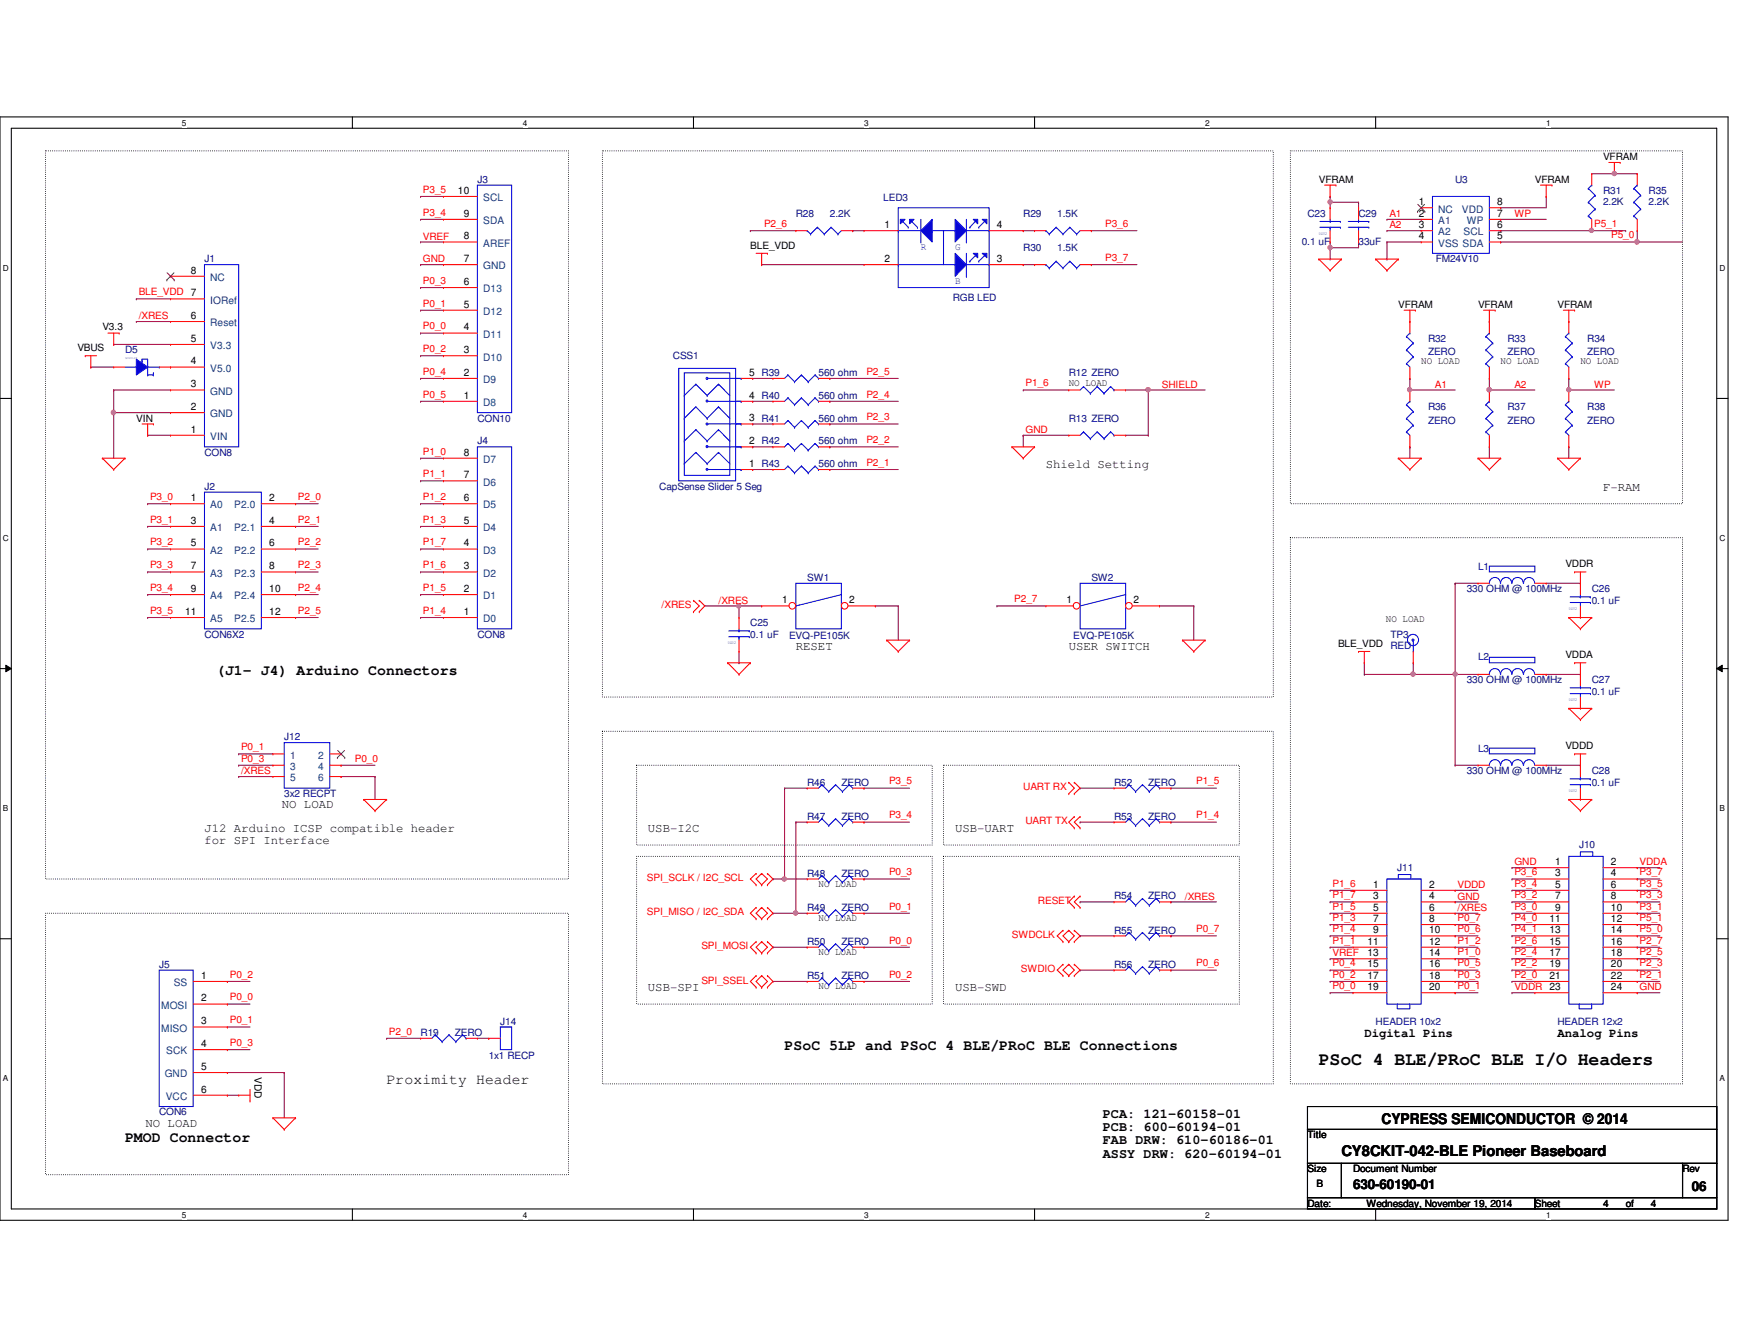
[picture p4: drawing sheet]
<svg xmlns="http://www.w3.org/2000/svg" width="279mm" height="216mm" viewBox="0 0 279 216" stroke-linecap="round" stroke-linejoin="round" font-family="sans-serif">
<defs><g id="words">
<text font-size="2.9" x="212.1" y="171.2">PSoC 4 BLE/PRoC BLE I/O Headers</text>
<g font-size="2.4">
<text x="34.8" y="108.5">(J1- J4) Arduino Connectors</text>
<text x="126.2" y="168.9">PSoC 5LP and PSoC 4 BLE/PRoC BLE Connections</text>
<text x="62.2" y="174.3">Proximity Header</text>
<text x="20.1" y="183.5">PMOD Connector</text>
<text x="215.8" y="185.8">CY8CKIT-042-BLE Pioneer Baseboard</text>
<text x="222.2" y="180.6">CYPRESS SEMICONDUCTOR © 2014</text>
</g>
<g font-size="2.2">
<text x="177.4" y="179.7">PCA: 121-60158-01</text>
<text x="177.4" y="181.8">PCB: 600-60194-01</text>
<text x="177.4" y="184">FAB DRW: 610-60186-01</text>
<text x="177.4" y="186.1">ASSY DRW: 620-60194-01</text>
<text x="217.6" y="191.1">630-60190-01</text>
<text x="272.1" y="191.4">06</text>
</g>
<g font-size="2">
<text x="168.2" y="75.2">Shield Setting</text>
<text x="257.9" y="78.9">F-RAM</text>
<text x="128" y="104.5">RESET</text>
<text x="171.9" y="104.5">USER SWITCH</text>
<text x="45.3" y="129.9">NO LOAD</text>
<text x="32.9" y="133.7">J12 Arduino ICSP compatible header</text>
<text x="32.9" y="135.7">for SPI Interface</text>
<text x="104.2" y="133.7">USB-I2C</text>
<text x="153.6" y="133.7">USB-UART</text>
<text x="104.2" y="159.3">USB-SPI</text>
<text x="153.6" y="159.3">USB-SWD</text>
<text x="219.5" y="166.8">Digital Pins</text>
<text x="250.5" y="166.8">Analog Pins</text>
<text x="23.4" y="181.1">NO LOAD</text>
</g>
<g font-size="1.7">
<text x="73.7" y="31.2">10</text>
<text x="74.6" y="34.8">9</text>
<text x="228.2" y="34.8">2</text>
<text x="228.2" y="33">1</text>
<text x="240.8" y="33">8</text>
<text x="240.8" y="34.8">7</text>
<text x="74.6" y="38.5">8</text>
<text x="142.3" y="36.7">1</text>
<text x="160.4" y="36.7">4</text>
<text x="228.2" y="38.5">4</text>
<text x="228.2" y="36.7">3</text>
<text x="240.8" y="36.7">6</text>
<text x="240.8" y="38.5">5</text>
<text x="30.7" y="44">8</text>
<text x="74.6" y="45.8">6</text>
<text x="74.6" y="42.1">7</text>
<text x="142.3" y="42.1">2</text>
<text x="160.4" y="42.1">3</text>
<text x="30.7" y="51.3">6</text>
<text x="74.6" y="53.1">4</text>
<text x="74.6" y="49.4">5</text>
<text x="30.7" y="58.6">4</text>
<text x="30.7" y="54.9">5</text>
<text x="74.6" y="56.8">3</text>
<text x="30.7" y="65.9">2</text>
<text x="30.7" y="62.3">3</text>
<text x="74.6" y="64.1">1</text>
<text x="74.6" y="60.4">2</text>
<text x="120.5" y="60.4">5 R39</text>
<text x="120.5" y="64.1">4 R40</text>
<text x="30.7" y="69.6">1</text>
<text x="120.5" y="67.7">3 R41</text>
<text x="120.5" y="71.4">2 R42</text>
<text x="74.6" y="76.9">7</text>
<text x="74.6" y="73.2">8</text>
<text x="120.5" y="75.1">1 R43</text>
<text x="30.7" y="80.6">1</text>
<text x="43.3" y="80.6">2</text>
<text x="74.6" y="80.6">6</text>
<text x="30.7" y="84.2">3</text>
<text x="30.7" y="87.8">5</text>
<text x="43.3" y="84.2">4</text>
<text x="43.3" y="87.8">6</text>
<text x="74.6" y="87.8">4</text>
<text x="74.6" y="84.2">5</text>
<text x="30.7" y="91.5">7</text>
<text x="30.7" y="95.2">9</text>
<text x="43.3" y="91.5">8</text>
<text x="43.3" y="95.2">10</text>
<text x="74.6" y="95.2">2</text>
<text x="74.6" y="91.5">3</text>
<text x="29.8" y="98.8">11</text>
<text x="43.3" y="98.8">12</text>
<text x="74.6" y="98.8">1</text>
<text x="125.8" y="97">1</text>
<text x="136.6" y="97">2</text>
<text x="171.5" y="97">1</text>
<text x="182.3" y="97">2</text>
<text x="220.9" y="142.7">1</text>
<text x="229.9" y="142.7">2</text>
<text x="250.1" y="139.1">1</text>
<text x="250.1" y="140.9">3</text>
<text x="250.1" y="142.7">5</text>
<text x="259.1" y="139.1">2</text>
<text x="259.1" y="140.9">4</text>
<text x="259.1" y="142.7">6</text>
<text x="220.9" y="144.6">3</text>
<text x="220.9" y="146.4">5</text>
<text x="220.9" y="148.2">7</text>
<text x="229.9" y="144.6">4</text>
<text x="229.9" y="146.4">6</text>
<text x="229.9" y="148.2">8</text>
<text x="249.2" y="148.2">11</text>
<text x="250.1" y="144.6">7</text>
<text x="250.1" y="146.4">9</text>
<text x="259.1" y="144.6">8</text>
<text x="259.1" y="146.4">10</text>
<text x="259.1" y="148.2">12</text>
<text x="220" y="151.8">11</text>
<text x="220" y="153.7">13</text>
<text x="220" y="155.5">15</text>
<text x="220.9" y="150">9</text>
<text x="229.9" y="150">10</text>
<text x="229.9" y="151.8">12</text>
<text x="229.9" y="153.7">14</text>
<text x="229.9" y="155.5">16</text>
<text x="249.2" y="150">13</text>
<text x="249.2" y="151.8">15</text>
<text x="249.2" y="153.7">17</text>
<text x="249.2" y="155.5">19</text>
<text x="259.1" y="150">14</text>
<text x="259.1" y="151.8">16</text>
<text x="259.1" y="153.7">18</text>
<text x="259.1" y="155.5">20</text>
<text x="32.3" y="157.4">1</text>
<text x="32.3" y="161">2</text>
<text x="220" y="157.4">17</text>
<text x="220" y="159.2">19</text>
<text x="229.9" y="157.4">18</text>
<text x="229.9" y="159.2">20</text>
<text x="249.2" y="157.4">21</text>
<text x="259.1" y="157.4">22</text>
<text x="259.1" y="159.2">24</text>
<text x="32.3" y="164.7">3</text>
<text x="32.3" y="168.3">4</text>
<text x="32.3" y="172">5</text>
<text x="32.3" y="175.6">6</text>
</g>
<g font-size="1.7" fill="#004080">
<text x="77.7" y="32.3">SCL</text>
<text x="231.4" y="34.2">NC</text>
<text x="235.2" y="34.2">VDD</text>
<text x="77.7" y="39.7">AREF</text>
<text x="77.7" y="36">SDA</text>
<text x="231.4" y="36">A1</text>
<text x="231.4" y="39.7">VSS SDA</text>
<text x="231.4" y="37.8">A2</text>
<text x="235.4" y="37.8">SCL</text>
<text x="235.9" y="36">WP</text>
<text x="33.8" y="45.2">NC</text>
<text x="77.7" y="47">D13</text>
<text x="77.7" y="43.3">GND</text>
<text x="33.8" y="52.5">Reset</text>
<text x="33.8" y="48.8">IORef</text>
<text x="77.7" y="50.6">D12</text>
<text x="33.8" y="59.8">V5.0</text>
<text x="33.8" y="56.1">V3.3</text>
<text x="77.7" y="58">D10</text>
<text x="77.7" y="54.3">D11</text>
<text x="33.8" y="63.5">GND</text>
<text x="77.7" y="65.3">D8</text>
<text x="77.7" y="61.6">D9</text>
<text x="33.8" y="70.7">VIN</text>
<text x="33.8" y="67.1">GND</text>
<text x="77.7" y="74.4">D7</text>
<text x="33.8" y="81.7">A0</text>
<text x="37.7" y="81.7">P2.0</text>
<text x="77.7" y="81.7">D5</text>
<text x="77.7" y="78.1">D6</text>
<text x="33.8" y="85.4">A1</text>
<text x="33.8" y="89">A2</text>
<text x="37.7" y="85.4">P2.1</text>
<text x="37.7" y="89">P2.2</text>
<text x="77.7" y="89">D3</text>
<text x="77.7" y="85.4">D4</text>
<text x="33.8" y="92.7">A3</text>
<text x="37.7" y="92.7">P2.3</text>
<text x="77.7" y="92.7">D2</text>
<text x="33.8" y="96.4">A4</text>
<text x="33.8" y="100">A5</text>
<text x="37.7" y="96.4">P2.4</text>
<text x="37.7" y="100">P2.5</text>
<text x="77.7" y="100">D0</text>
<text x="77.7" y="96.4">D1</text>
<text x="46.7" y="122">1</text>
<text x="46.7" y="123.8">3</text>
<text x="46.7" y="125.6">5</text>
<text x="51.2" y="122">2</text>
<text x="51.2" y="123.8">4</text>
<text x="51.2" y="125.6">6</text>
<text x="27.9" y="158.5">SS</text>
<text x="25.9" y="162.2">MOSI</text>
<text x="25.9" y="165.9">MISO</text>
<text x="26.5" y="173.2">GND</text>
<text x="26.8" y="169.5">SCK</text>
<text x="26.7" y="176.8">VCC</text>
</g>
<g font-size="1.6" fill="#000080">
<text x="76.8" y="29.4">J3</text>
<text x="234.1" y="29.4">U3</text>
<text x="128" y="34.8">R28</text>
<text x="133.5" y="34.8">2.2K</text>
<text x="142.1" y="32.3">LED3</text>
<text x="164.6" y="34.8">R29</text>
<text x="170.1" y="34.8">1.5K</text>
<text x="210.3" y="34.8">C23</text>
<text x="218.5" y="34.8">C29</text>
<text x="257.9" y="31.2">R31</text>
<text x="257.9" y="33">2.2K</text>
<text x="265.2" y="31.2">R35</text>
<text x="265.2" y="33">2.2K</text>
<text x="164.6" y="40.3">R30</text>
<text x="170.1" y="40.3">1.5K</text>
<text x="209.4" y="39.4">0.1 uF</text>
<text x="218.5" y="39.4">33uF</text>
<text x="32.9" y="42.2">J1</text>
<text x="231" y="42.2">FM24V10</text>
<text x="153.2" y="48.4">RGB LED</text>
<text x="20.1" y="56.8">D5</text>
<text x="108.2" y="57.7">CSS1</text>
<text x="229.7" y="55">R32</text>
<text x="229.7" y="57.1">ZERO</text>
<text x="242.5" y="55">R33</text>
<text x="242.5" y="57.1">ZERO</text>
<text x="255.3" y="55">R34</text>
<text x="255.3" y="57.1">ZERO</text>
<text x="131.7" y="60.5">560 ohm</text>
<text x="131.7" y="64.1">560 ohm</text>
<text x="171.9" y="60.5">R12 ZERO</text>
<text x="229.7" y="66">R36</text>
<text x="242.5" y="66">R37</text>
<text x="255.3" y="66">R38</text>
<text x="76.8" y="71.4">J4</text>
<text x="76.8" y="67.8">CON10</text>
<text x="131.7" y="71.4">560 ohm</text>
<text x="131.7" y="67.8">560 ohm</text>
<text x="171.9" y="67.8">R13 ZERO</text>
<text x="229.7" y="68.2">ZERO</text>
<text x="242.5" y="68.2">ZERO</text>
<text x="255.3" y="68.2">ZERO</text>
<text x="32.9" y="73.3">CON8</text>
<text x="131.7" y="75.1">560 ohm</text>
<text x="32.9" y="78.7">J2</text>
<text x="106" y="78.7">CapSense Slider 5 Seg</text>
<text x="129.8" y="93.4">SW1</text>
<text x="175.6" y="93.4">SW2</text>
<text x="235.9" y="95.2">330 OHM @ 100MHz</text>
<text x="237.7" y="91.6">L1</text>
<text x="256" y="95.2">C26</text>
<text x="120.7" y="100.7">C25</text>
<text x="256" y="97">0.1 uF</text>
<text x="32.9" y="102.5">CON6X2</text>
<text x="76.8" y="102.5">CON8</text>
<text x="120.7" y="102.5">0.1 uF</text>
<text x="126.9" y="102.7">EVQ-PE105K</text>
<text x="172.6" y="102.7">EVQ-PE105K</text>
<text x="223.6" y="102.5">TP3</text>
<text x="223.6" y="104.4">RED</text>
<text x="237.7" y="106.2">L2</text>
<text x="235.9" y="109.9">330 OHM @ 100MHz</text>
<text x="256" y="109.9">C27</text>
<text x="256" y="111.7">0.1 uF</text>
<text x="45.7" y="119">J12</text>
<text x="235.9" y="124.5">330 OHM @ 100MHz</text>
<text x="237.7" y="120.8">L3</text>
<text x="256" y="124.5">C28</text>
<text x="45.7" y="128.1">3x2 RECPT</text>
<text x="129.8" y="126.3">R46</text>
<text x="129.8" y="131.8">R47</text>
<text x="135.3" y="126.3">ZERO</text>
<text x="135.3" y="131.8">ZERO</text>
<text x="179.2" y="126.3">R52</text>
<text x="179.2" y="131.8">R53</text>
<text x="184.7" y="126.3">ZERO</text>
<text x="184.7" y="131.8">ZERO</text>
<text x="256" y="126.3">0.1 uF</text>
<text x="254" y="136.4">J10</text>
<text x="129.8" y="140.9">R48</text>
<text x="135.3" y="140.9">ZERO</text>
<text x="224.7" y="140">J11</text>
<text x="129.8" y="146.4">R49</text>
<text x="135.3" y="146.4">ZERO</text>
<text x="179.2" y="144.6">R54</text>
<text x="184.7" y="144.6">ZERO</text>
<text x="25.6" y="155.6">J5</text>
<text x="129.8" y="151.9">R50</text>
<text x="135.3" y="151.9">ZERO</text>
<text x="179.2" y="155.6">R56</text>
<text x="179.2" y="150.1">R55</text>
<text x="184.7" y="155.6">ZERO</text>
<text x="184.7" y="150.1">ZERO</text>
<text x="129.8" y="157.4">R51</text>
<text x="135.3" y="157.4">ZERO</text>
<text x="67.6" y="166.5">R19</text>
<text x="73.2" y="166.5">ZERO</text>
<text x="80.5" y="164.7">J14</text>
<text x="221.3" y="164.7">HEADER 10x2</text>
<text x="250.5" y="164.7">HEADER 12x2</text>
<text x="78.6" y="170.2">1x1 RECP</text>
<text x="25.6" y="179.3">CON6</text>
</g>
<g font-size="1.6">
<text x="212.1" y="29.4">VFRAM</text>
<text x="246.9" y="29.4">VFRAM</text>
<text x="257.9" y="25.7">VFRAM</text>
<text x="120.7" y="40">BLE_VDD</text>
<text x="16.5" y="53.1">V3.3</text>
<text x="224.9" y="49.5">VFRAM</text>
<text x="237.7" y="49.5">VFRAM</text>
<text x="250.5" y="49.5">VFRAM</text>
<text x="12.4" y="56.4">VBUS</text>
<text x="228.6" y="58.5">NO LOAD</text>
<text x="241.4" y="58.5">NO LOAD</text>
<text x="254.2" y="58.5">NO LOAD</text>
<text x="171.9" y="62.1">NO LOAD</text>
<text x="21.9" y="67.8">VIN</text>
<text x="251.8" y="91.2">VDDR</text>
<text x="222.9" y="100">NO LOAD</text>
<text x="215.2" y="104">BLE_VDD</text>
<text x="251.8" y="105.8">VDDA</text>
<text x="251.8" y="120.4">VDDD</text>
<text x="131.7" y="142.6">NO LOAD</text>
<text x="131.7" y="148.1">NO LOAD</text>
<text x="131.7" y="153.5">NO LOAD</text>
<text x="131.7" y="159">NO LOAD</text>
<text x="40.9" y="173.1" transform="rotate(90 40.9 173.1)">VDD</text>
<text x="210.3" y="183">Title</text>
<text x="210.3" y="188.5">Size</text>
<text x="211.8" y="190.8">B</text>
<text x="217.6" y="188.5">Document Number</text>
<text x="270.6" y="188.5">Rev</text>
<text x="210.3" y="194">Date:</text>
<text x="219.8" y="194">Wednesday, November 19, 2014</text>
<text x="246.9" y="194">Sheet</text>
<text x="257.9" y="194">4</text>
<text x="261.5" y="194">of</text>
<text x="265.5" y="194">4</text>
</g>
<g font-size="1.6" fill="#f00">
<text x="68" y="31">P3_5</text>
<text x="68" y="34.7">P3_4</text>
<text x="223.5" y="34.9">A1</text>
<text x="243.6" y="34.9">WP</text>
<text x="68" y="38.5">VREF</text>
<text x="122.9" y="36.5">P2_6</text>
<text x="177.8" y="36.5">P3_6</text>
<text x="177.8" y="42">P3_7</text>
<text x="223.5" y="36.7">A2</text>
<text x="256.4" y="36.5">P5_1</text>
<text x="259.2" y="38.3">P5_0</text>
<text x="22.3" y="47.5">BLE_VDD 7</text>
<text x="68" y="42.2">GND</text>
<text x="68" y="45.6">P0_3</text>
<text x="22.3" y="51.3">/XRES</text>
<text x="68" y="53">P0_0</text>
<text x="68" y="49.3">P0_1</text>
<text x="68" y="56.6">P0_2</text>
<text x="68" y="63.9">P0_5</text>
<text x="68" y="60.2">P0_4</text>
<text x="139.4" y="63.9">P2_4</text>
<text x="139.4" y="60.2">P2_5</text>
<text x="165" y="62.1">P1_6</text>
<text x="186.9" y="62.3">SHIELD</text>
<text x="230.8" y="62.3">A1</text>
<text x="243.6" y="62.3">A2</text>
<text x="256.4" y="62.3">WP</text>
<text x="139.4" y="71.2">P2_2</text>
<text x="139.4" y="67.6">P2_3</text>
<text x="165" y="69.6">GND</text>
<text x="68" y="76.7">P1_1</text>
<text x="68" y="73.1">P1_0</text>
<text x="139.4" y="74.9">P2_1</text>
<text x="24.1" y="80.4">P3_0</text>
<text x="47.9" y="80.4">P2_0</text>
<text x="68" y="80.4">P1_2</text>
<text x="24.1" y="87.7">P3_2</text>
<text x="24.1" y="84">P3_1</text>
<text x="47.9" y="84">P2_1</text>
<text x="47.9" y="87.7">P2_2</text>
<text x="68" y="87.7">P1_7</text>
<text x="68" y="84">P1_3</text>
<text x="24.1" y="95">P3_4</text>
<text x="24.1" y="91.4">P3_3</text>
<text x="47.9" y="91.4">P2_3</text>
<text x="47.9" y="95">P2_4</text>
<text x="68" y="95">P1_5</text>
<text x="68" y="91.4">P1_6</text>
<text x="24.1" y="98.7">P3_5</text>
<text x="47.9" y="98.7">P2_5</text>
<text x="68" y="98.7">P1_4</text>
<text x="106.4" y="97.7">/XRES</text>
<text x="115.6" y="97">/XRES</text>
<text x="163.2" y="96.8">P2_7</text>
<text x="38.8" y="124.5">/XRES</text>
<text x="38.8" y="120.6">P0_1</text>
<text x="38.8" y="122.4">P0_3</text>
<text x="57.1" y="122.4">P0_0</text>
<text x="143" y="126.1">P3_5</text>
<text x="143" y="131.6">P3_4</text>
<text x="164.6" y="127">UART RX</text>
<text x="192.4" y="126.1">P1_5</text>
<text x="192.4" y="131.6">P1_4</text>
<text x="164.9" y="132.5">UART TX</text>
<text x="104.1" y="141.6">SPI_SCLK / I2C_SCL</text>
<text x="143" y="140.7">P0_3</text>
<text x="214.3" y="142.5">P1_6</text>
<text x="234.4" y="142.7">VDDD</text>
<text x="243.6" y="140.7">P3_6</text>
<text x="243.6" y="142.5">P3_4</text>
<text x="243.6" y="139.1">GND</text>
<text x="263.7" y="139.1">VDDA</text>
<text x="263.7" y="140.7">P3_7</text>
<text x="263.7" y="142.5">P3_5</text>
<text x="104.1" y="147.2">SPI_MISO / I2C_SDA</text>
<text x="143" y="146.2">P0_1</text>
<text x="167" y="145.3">RESET</text>
<text x="190.6" y="144.6">/XRES</text>
<text x="192.4" y="149.9">P0_7</text>
<text x="214.3" y="144.4">P1_7</text>
<text x="214.3" y="146.2">P1_5</text>
<text x="214.3" y="148">P1_3</text>
<text x="214.3" y="149.9">P1_4</text>
<text x="234.4" y="146.4">/XRES</text>
<text x="234.4" y="148">P0_7</text>
<text x="234.4" y="149.9">P0_6</text>
<text x="234.4" y="144.6">GND</text>
<text x="243.6" y="144.4">P3_2</text>
<text x="243.6" y="146.2">P3_0</text>
<text x="243.6" y="148">P4_0</text>
<text x="243.6" y="149.9">P4_1</text>
<text x="263.7" y="144.4">P3_3</text>
<text x="263.7" y="146.2">P3_1</text>
<text x="263.7" y="148">P5_1</text>
<text x="263.7" y="149.9">P5_0</text>
<text x="112.8" y="152.6">SPI_MOSI</text>
<text x="143" y="151.7">P0_0</text>
<text x="162.8" y="150.8">SWDCLK</text>
<text x="192.4" y="155.4">P0_6</text>
<text x="214.3" y="155.4">P0_4</text>
<text x="214.3" y="151.7">P1_1</text>
<text x="214.3" y="153.8">VREF</text>
<text x="234.4" y="155.4">P0_5</text>
<text x="234.4" y="153.5">P1_0</text>
<text x="234.4" y="151.7">P1_2</text>
<text x="243.6" y="151.7">P2_6</text>
<text x="243.6" y="153.5">P2_4</text>
<text x="243.6" y="155.4">P2_2</text>
<text x="263.7" y="151.7">P2_7</text>
<text x="263.7" y="153.5">P2_5</text>
<text x="263.7" y="155.4">P2_3</text>
<text x="37" y="157.2">P0_2</text>
<text x="37" y="160.8">P0_0</text>
<text x="112.8" y="158.1">SPI_SSEL</text>
<text x="143" y="157.2">P0_2</text>
<text x="164.2" y="156.3">SWDIO</text>
<text x="214.3" y="157.2">P0_2</text>
<text x="214.3" y="159">P0_0</text>
<text x="234.4" y="157.2">P0_3</text>
<text x="234.4" y="159">P0_1</text>
<text x="243.6" y="157.2">P2_0</text>
<text x="243.6" y="159.2">VDDR 23</text>
<text x="263.7" y="157.2">P2_1</text>
<text x="263.7" y="159.2">GND</text>
<text x="37" y="164.5">P0_1</text>
<text x="62.6" y="166.3">P2_0</text>
<text x="37" y="168.1">P0_3</text>
</g>
<g font-size="1.6" fill="#00f">
<text x="148.1" y="40.2">R</text>
<text x="153.6" y="40.2">G</text>
<text x="153.6" y="45.7">B</text>
</g>
<g font-size="1.3">
<text x="29.3" y="20.2">5</text>
<text x="84.1" y="20.2">4</text>
<text x="139" y="20.2">3</text>
<text x="193.8" y="20.2">2</text>
<text x="248.7" y="20.2">1</text>
<text x=".5" y="43.5">D</text>
<text x="276.6" y="43.5">D</text>
<text x=".5" y="87">C</text>
<text x="276.6" y="87">C</text>
<text x=".5" y="130.4">B</text>
<text x="276.6" y="130.4">B</text>
<text x=".5" y="173.8">A</text>
<text x="276.6" y="173.8">A</text>
<text x="29.3" y="195.7">5</text>
<text x="84.1" y="195.7">4</text>
<text x="139" y="195.7">3</text>
<text x="193.8" y="195.7">2</text>
<text x="248.7" y="195.7">1</text>
</g>
<g font-size=".7" fill="#00f">
<text x="212.1" y="37.7">0402</text>
<text x="252.3" y="98">0402</text>
<text x="117.1" y="103.5">0402</text>
<text x="252.3" y="112.7">0402</text>
<text x="252.3" y="127.3">0402</text>
</g>
<text font-size=".5" fill="#00f" x="20.1" y="57.7">SOD123</text>
</g></defs>
<path d="M0 18.8h278v177.4h-278zM1.8 20.6h274.3v173.8h-274.3z" fill="none" stroke="#000" stroke-width=".17"/>
<g fill="#fff">
<path d="M29.3 19h.7v1.5h-.7z"/>
<path d="M29.3 194.6h.7v1.4h-.7z"/>
</g>
<path d="M56.7 18.8v1.8M56.7 194.4v1.8" fill="none" stroke="#000" stroke-width=".17"/>
<g fill="#fff">
<path d="M84.1 19h.7v1.5h-.7z"/>
<path d="M84.1 194.6h.7v1.4h-.7z"/>
</g>
<path d="M111.5 18.8v1.8M111.5 194.4v1.8" fill="none" stroke="#000" stroke-width=".17"/>
<g fill="#fff">
<path d="M139 19h.7v1.5h-.7z"/>
<path d="M139 194.6h.7v1.4h-.7z"/>
</g>
<path d="M166.4 18.8v1.8M166.4 194.4v1.8" fill="none" stroke="#000" stroke-width=".17"/>
<g fill="#fff">
<path d="M193.8 19h.8v1.5h-.8z"/>
<path d="M193.8 194.6h.8v1.4h-.8z"/>
</g>
<path d="M221.3 18.8v1.8M221.3 194.4v1.8" fill="none" stroke="#000" stroke-width=".17"/>
<g fill="#fff">
<path d="M248.7 19h.7v1.5h-.7z"/>
<path d="M248.7 194.6h.7v1.4h-.7z"/>
<path d="M.5 42.3h.9v1.5h-.9z"/>
<path d="M276.6 42.3h.9v1.5h-.9z"/>
<path d="M.5 85.8h.9v1.4h-.9z"/>
<path d="M276.6 85.8h.9v1.4h-.9z"/>
</g>
<path d="M0 64.1h1.8M276.1 64.1h1.9" fill="none" stroke="#000" stroke-width=".17"/>
<g fill="#fff">
<path d="M.5 129.2h.8v1.5h-.8z"/>
<path d="M276.6 129.2h.9v1.5h-.9z"/>
</g>
<path d="M0 107.5h1.8M276.1 107.5h1.9" fill="none" stroke="#000" stroke-width=".17"/>
<path d="M.9 106.9l.9 .6-.9 .5zM276.1 107.5l.9-.6v1.1z" fill="#000"/>
<path d="M.9 106.9l.9 .6-.9 .5zM276.1 107.5l.9-.6v1.1z" fill="none" stroke="#000" stroke-width=".16"/>
<g fill="#fff">
<path d="M.5 172.6h.8v1.5h-.8z"/>
<path d="M276.6 172.6h.9v1.5h-.9z"/>
</g>
<path d="M0 150.9h1.8M276.1 150.9h1.9" fill="none" stroke="#000" stroke-width=".17"/>
<path d="M7.3 24.3h84.1v117h-84.1zM96.9 24.3h107.9v87.8h-107.9zM207.6 24.3h63v56.7h-63zM207.6 86.4h63v87.8h-63zM96.9 117.6h107.9v56.6h-107.9zM102.4 123h47.5v12.8h-47.5zM102.4 137.7h47.5v23.7h-47.5zM151.8 137.7h47.5v23.7h-47.5zM151.8 123h47.5v12.8h-47.5zM7.3 146.8h84.1v42h-84.1z" fill="none" stroke="#000" stroke-width=".17" stroke-dasharray="0 .3"/>
<path d="M67.6 42.5h.1M67.6 42.5h3.7M18.3 62.7h.1M18.3 66.3h.1M18.3 62.7h9.1M18.3 66.3h9.1M18.3 62.7v11M23.7 70h.1M23.7 70h3.7" fill="none" stroke="#800040" stroke-width=".17"/>
<circle cx="18.2" cy="66.3" r=".35" fill="#f0f"/>
<circle cx="18.2" cy="66.3" r=".35" fill="none" stroke="#f0f" stroke-width=".17"/>
<g fill="none" stroke="#800040" stroke-width=".17">
<path d="M223.1 35.3h.1M223.1 37.1h.1M223.1 35.3h5.5M223.1 37.1h5.5M241.4 33.4h.1M241.4 33.4h7.3M14.6 59h.1M14.6 59h3.7M18.3 55.4h.1M18.3 55.4h9.1M21.9 51.7h.1M21.9 51.7h5.5"/>
<path d="M226.8 60.8h.1M226.8 71.8h.1M226.8 62.7h.1M226.8 60.8v1.9M226.8 71.8v1.9M226.8 62.7h7.3M38.4 124.8h.1M38.4 124.8h5.5M54.9 124.8h.1M54.9 124.8h5.4M60.3 124.8h.1M60.3 124.8v3.7"/>
</g>
<circle cx="226.7" cy="62.6" r=".34" fill="#f0f"/>
<circle cx="226.7" cy="62.6" r=".34" fill="none" stroke="#f0f" stroke-width=".17"/>
<path d="M223.1 38.9h.1M223.1 38.9h5.5M241.4 38.9h.1M241.4 38.9h22" fill="none" stroke="#800040" stroke-width=".17"/>
<circle cx="263.3" cy="38.9" r=".35" fill="#f0f"/>
<circle cx="263.3" cy="38.9" r=".35" fill="none" stroke="#f0f" stroke-width=".17"/>
<path d="M241.4 37.1h.1M241.4 37.1h14.6" fill="none" stroke="#800040" stroke-width=".17"/>
<circle cx="256" cy="37" r=".34" fill="#f0f"/>
<circle cx="256" cy="37" r=".34" fill="none" stroke="#f0f" stroke-width=".17"/>
<path d="M241.4 35.3h.1M241.4 35.3h7.3M239.6 60.8h.1M239.6 60.8v1.9" fill="none" stroke="#800040" stroke-width=".17"/>
<circle cx="239.5" cy="62.6" r=".36" fill="#f0f"/>
<circle cx="239.5" cy="62.6" r=".36" fill="none" stroke="#f0f" stroke-width=".17"/>
<g fill="none" stroke="#800040" stroke-width=".17">
<path d="M214 39.8h.1M214 31.6h.1M214 31.6v.9M214 38.9v.9M223.1 38.9v2.8M223.1 41.7h.1M239.6 71.8h.1M239.6 62.7h.1M239.6 71.8v1.9M239.6 62.7h7.3M252.3 60.8h.1M252.3 71.8h.1"/>
<path d="M252.3 62.7h.1M252.3 62.7h7.4M252.3 60.8v1.9M252.3 71.8v1.9"/>
</g>
<circle cx="252.3" cy="62.6" r=".34" fill="#f0f"/>
<circle cx="252.3" cy="62.6" r=".34" fill="none" stroke="#f0f" stroke-width=".17"/>
<g fill="none" stroke="#800040" stroke-width=".17">
<path d="M67.6 38.9h.1M67.6 31.6h.1M67.6 35.3h.1M67.6 38.9h3.7M67.6 31.6h3.7M67.6 35.3h3.7M248.7 31.6h.1M248.7 31.6v1.8M67.6 57.2h.1M67.6 53.6h.1M67.6 49.9h.1M67.6 46.2h.1"/>
<path d="M67.6 57.2h3.7M67.6 53.6h3.7M67.6 49.9h3.7M67.6 46.2h3.7M67.6 77.3h.1M67.6 73.7h.1M67.6 64.5h.1M67.6 60.8h.1M67.6 77.3h3.7M67.6 73.7h3.7M67.6 64.5h3.7M67.6 60.8h3.7"/>
<path d="M23.7 99.3h.1M23.7 95.6h.1M23.7 91.9h.1M23.7 88.3h.1M23.7 84.6h.1M23.7 81h.1M23.7 99.3h3.7M23.7 95.6h3.7M23.7 91.9h3.7M23.7 88.3h3.7M23.7 84.6h3.7M23.7 81h3.7"/>
<path d="M47.5 81h.1M47.5 84.6h.1M47.5 88.3h.1M47.5 91.9h.1M47.5 95.6h.1M47.5 99.3h.1M47.5 99.3h3.7M47.5 95.6h3.7M47.5 91.9h3.7M47.5 88.3h3.7M47.5 84.6h3.7M47.5 81h3.7"/>
<path d="M67.6 99.3h.1M67.6 95.6h.1M67.6 91.9h.1M67.6 88.3h.1M67.6 84.6h.1M67.6 81h.1M67.6 99.3h3.7M67.6 95.6h3.7M67.6 91.9h3.7M67.6 88.3h3.7M67.6 84.6h3.7M67.6 81h3.7"/>
<path d="M38.4 121.2h.1M38.4 123h.1M38.4 121.2h5.5M38.4 123h5.5M54.9 123h.1M54.9 123h5.4M126.2 126.7v14.6M36.6 157.8h.1M36.6 157.8h3.6M124.3 157.8h.1M124.3 152.3h.1M124.3 157.8h5.5"/>
<path d="M124.3 152.3h5.5M126.2 141.3h.1M126.2 141.3h3.6M128 146.8h.1M128 146.8h1.8M139 141.3h.1M139 146.8h.1M139 157.8h.1M139 152.3h.1M139 157.8h7.3M139 141.3h7.3M139 146.8h7.3"/>
<path d="M139 152.3h7.3M36.6 176.1h.1M36.6 172.4h.1M36.6 161.4h.1M36.6 165.1h.1M36.6 168.7h.1M36.6 176.1h1.8M36.6 172.4h9.1M36.6 161.4h3.6M36.6 165.1h3.6M36.6 168.7h3.6M45.7 172.4h.1"/>
<path d="M45.7 172.4v7.3M62.2 166.9h.1M62.2 166.9h5.4"/>
</g>
<circle cx="126.1" cy="141.3" r=".34" fill="#f0f"/>
<circle cx="126.1" cy="141.3" r=".34" fill="none" stroke="#f0f" stroke-width=".17"/>
<path d="M126.2 126.7h.1M126.2 126.7h3.6M128 132.2v14.6M128 146.8h.1" fill="none" stroke="#800040" stroke-width=".17"/>
<circle cx="128" cy="146.8" r=".34" fill="#f0f"/>
<circle cx="128" cy="146.8" r=".34" fill="none" stroke="#f0f" stroke-width=".17"/>
<g fill="none" stroke="#800040" stroke-width=".17">
<path d="M21.9 48h.1M21.9 48h5.5M234.1 93.8h.1M234.1 93.8h3.6M234.1 108.4h.1M234.1 108.4h3.6M234.1 108.4v14.6M248.7 108.4h.1M248.7 108.4h5.5M128 132.2h.1M128 132.2h1.8M139 126.7h.1"/>
<path d="M139 132.2h.1M139 132.2h7.3M139 126.7h7.3M173.7 126.7h.1M173.7 132.2h.1M173.7 132.2h5.5M173.7 126.7h5.5M188.3 126.7h.1M188.3 132.2h.1M188.3 132.2h7.4M188.3 126.7h7.4M173.7 145h.1"/>
<path d="M173.7 150.5h.1M173.7 156h.1M173.7 145h5.5M173.7 150.5h5.5M173.7 156h5.5M188.3 145h.1M188.3 150.5h.1M188.3 156h.1M188.3 145h7.4M188.3 150.5h7.4M188.3 156h7.4"/>
</g>
<circle cx="234.1" cy="108.4" r=".34" fill="#f0f"/>
<circle cx="234.1" cy="108.4" r=".34" fill="none" stroke="#f0f" stroke-width=".17"/>
<path d="M181.1 70h3.6M184.7 70h.1M184.7 62.7h.1M184.7 62.7v7.3M227.3 108.4h.1M227.3 108.4h6.8M234.1 123h.1M234.1 123h3.6" fill="none" stroke="#800040" stroke-width=".17"/>
<circle cx="184.7" cy="62.6" r=".36" fill="#f0f"/>
<circle cx="184.7" cy="62.6" r=".36" fill="none" stroke="#f0f" stroke-width=".17"/>
<g fill="none" stroke="#800040" stroke-width=".17">
<path d="M120.7 37.1h.1M120.7 37.1h7.3M137.2 37.1h.1M137.2 37.1h1.8M164.6 37.1h.1M164.6 37.1h1.8M175.6 37.1h.1M175.6 37.1h7.3M122.5 42.5h.1M122.5 42.5h16.5M164.6 42.5h.1M164.6 42.5h1.8"/>
<path d="M175.6 42.5h.1M175.6 42.5h7.3M121.1 71.8h.1M121.1 60.8h.1M121.1 75.5h.1M121.1 68.2h.1M121.1 64.5h.1M121.1 71.8h3.2M121.1 60.8h3.2M121.1 75.5h3.2M121.1 68.2h3.2M121.1 64.5h3.2"/>
<path d="M133.5 75.5h.1M133.5 71.8h.1M133.5 68.2h.1M133.5 64.5h.1M133.5 60.8h.1M133.5 71.8h11M133.5 60.8h11M133.5 75.5h11M133.5 68.2h11M133.5 64.5h11M164.6 70h.1M164.6 62.7h.1"/>
<path d="M164.6 62.7h7.3M164.6 70v1.8M164.6 70h7.3M181.1 62.7h12.7M184.7 62.7h.1M118.9 97.4h.1M118.9 97.4v1.9M140.8 97.4h.1M140.8 97.4h3.7M144.5 97.4h.1M144.5 97.4v5.5M160.4 97.4h.1"/>
<path d="M160.4 97.4h7.8M186.5 97.4h.1M186.5 97.4h5.5M192 97.4h.1M192 97.4v5.5M243.2 139.5h.1M243.2 139.5h3.7M263.4 139.5h.1M263.4 139.5h3.6M124.3 146.8h.1M124.3 141.3h.1M124.3 146.8h3.7"/>
<path d="M124.3 141.3h1.9M214 145h.1M214 146.8h.1M214 148.6h.1M214 156h.1M214 157.8h.1M214 159.6h.1M214 143.1h.1M214 152.3h.1M214 150.5h.1M214 154.1h.1M214 146.8h3.6"/>
<path d="M214 143.1h3.6M214 145h3.6M214 148.6h3.6M214 150.5h3.6M214 152.3h3.6M214 154.1h3.6M214 156h3.6M214 157.8h3.6M214 159.6h3.6M234.1 143.1h.1M234.1 156h.1M234.1 157.8h.1"/>
<path d="M234.1 159.6h.1M234.1 146.8h.1M234.1 154.1h.1M234.1 152.3h.1M234.1 148.6h.1M234.1 150.5h.1M234.1 145h.1M234.1 146.8h3.6M234.1 143.1h3.6M234.1 145h3.6M234.1 148.6h3.6M234.1 150.5h3.6"/>
<path d="M234.1 152.3h3.6M234.1 154.1h3.6M234.1 156h3.6M234.1 157.8h3.6M234.1 159.6h3.6M243.2 141.3h.1M243.2 143.1h.1M243.2 145h.1M243.2 146.8h.1M243.2 148.6h.1M243.2 150.5h.1M243.2 152.3h.1"/>
<path d="M243.2 154.1h.1M243.2 156h.1M243.2 157.8h.1M243.2 159.6h.1M243.2 146.8h3.7M243.2 141.3h3.7M243.2 143.1h3.7M243.2 145h3.7M243.2 148.6h3.7M243.2 150.5h3.7M243.2 152.3h3.7M243.2 154.1h3.7"/>
<path d="M243.2 156h3.7M243.2 157.8h3.7M243.2 159.6h3.7M263.4 141.3h.1M263.4 143.1h.1M263.4 145h.1M263.4 146.8h.1M263.4 148.6h.1M263.4 150.5h.1M263.4 152.3h.1M263.4 154.1h.1M263.4 156h.1"/>
<path d="M263.4 157.8h.1M263.4 159.6h.1M263.4 146.8h3.6M263.4 141.3h3.6M263.4 143.1h3.6M263.4 145h3.6M263.4 148.6h3.6M263.4 150.5h3.6M263.4 152.3h3.6M263.4 154.1h3.6M263.4 156h3.6M263.4 157.8h3.6"/>
<path d="M263.4 159.6h3.6"/>
</g>
<circle cx="118.8" cy="97.4" r=".34" fill="#f0f"/>
<circle cx="118.8" cy="97.4" r=".34" fill="none" stroke="#f0f" stroke-width=".17"/>
<path d="M113.4 97.4h9.1M118.9 97.4h.1M122.5 97.4h.1M234.1 93.8h.1M234.1 93.8v14.6M118.9 106.6h.1M118.9 104.7v1.9M219.5 106.6h.1M219.5 108.4h.1M219.5 106.6v1.8M227.3 106.6h.1M227.3 106.6v1.8h-7.8" fill="none" stroke="#800040" stroke-width=".17"/>
<circle cx="227.3" cy="108.4" r=".34" fill="#f0f"/>
<circle cx="227.3" cy="108.4" r=".34" fill="none" stroke="#f0f" stroke-width=".17"/>
<path d="M256 37.1h5.5M256 27.9h7.4M259.7 27.9h.1M261.5 37.1h.1M263.4 37.1h.1M263.4 38.9h.1M263.4 27.9h.1M263.4 37.1v1.8M263.4 38.9h7.2" fill="none" stroke="#800040" stroke-width=".17"/>
<circle cx="259.7" cy="27.9" r=".34" fill="#f0f"/>
<circle cx="259.7" cy="27.9" r=".34" fill="none" stroke="#f0f" stroke-width=".17"/>
<path d="M214 32.5h.1M214 32.5h4.5M218.5 32.5h.1M218.5 32.5v.9" fill="none" stroke="#800040" stroke-width=".17"/>
<circle cx="213.9" cy="32.5" r=".34" fill="#f0f"/>
<circle cx="213.9" cy="32.5" r=".34" fill="none" stroke="#f0f" stroke-width=".17"/>
<path d="M214 32.5h.1M214 39.8h.1M214 32.5v.9M214 39.8h4.5" fill="none" stroke="#800040" stroke-width=".17"/>
<circle cx="213.9" cy="39.8" r=".34" fill="#f0f"/>
<circle cx="213.9" cy="39.8" r=".34" fill="none" stroke="#f0f" stroke-width=".17"/>
<path d="M214 39.8v1.9M218.5 38.9h.1M218.5 38.9v.9M214 41.7h.1M248.7 93.8h5.5M254.2 93.8h.1M248.7 123h5.5M254.2 123h.1M76.8 166.9h1.8M78.6 166.9h.1" fill="none" stroke="#800040" stroke-width=".17"/>
<g fill="none" stroke="#f00" stroke-width=".17">
<path d="M213.1 29.8h1.8M214 31.6h.1M214 29.8v1.8M214.9 29.8h.1M228.6 35.3h.1M228.6 38.9h.1M228.6 33.4h.1M228.6 37.1h.1M228.6 35.3h1.8M228.6 38.9h1.8M228.6 37.1h1.8M228.6 33.4h1.8"/>
<path d="M239.6 35.3h1.8M239.6 38.9h1.8M239.6 37.1h1.8M239.6 33.4h1.8M241.4 37.1h.1M241.4 33.4h.1M241.4 38.9h.1M241.4 35.3h.1M247.8 29.8h1.8M248.7 31.6h.1M248.7 29.8v1.8M249.6 29.8h.1"/>
<path d="M258.8 26.1h1.8M259.7 27.9h.1M259.7 26.1v1.8M260.6 26.1h.1M13.7 57.2h.1M13.7 57.2h1.8M14.6 59h.1M14.6 57.2v1.8M17.4 53.6h1.8M18.3 55.4h.1M18.3 53.6v1.8M19.2 53.6h.1"/>
<path d="M121.6 40.7h1.8M122.5 42.5h.1M122.5 40.7v1.8M123.4 40.7h.1M212.1 41.7h.1M212.1 41.7h3.7M212.1 41.7l1.9 1.8M214 43.5h.1M215.8 41.7h.1M215.8 41.7l-1.8 1.8M221.3 41.7h.1M221.3 41.7h3.6"/>
<path d="M221.3 41.7l1.8 1.8M223.1 43.5h.1M224.9 41.7h.1M224.9 41.7l-1.8 1.8M225.8 49.9h1.9M226.8 51.7h.1M226.8 49.9v3.7M226.8 59v1.8M227.7 49.9h.1M238.6 49.9h1.9M239.6 51.7h.1M239.6 49.9v1.8"/>
<path d="M240.5 49.9h.1M251.5 49.9h1.8M252.3 51.7h.1M252.3 49.9v1.8M253.3 49.9h.1M16.5 73.7h.1M16.5 73.7h3.6M16.5 73.7l1.8 1.8M18.3 75.5h.1M20.1 73.7h.1M20.1 73.7l-1.8 1.8M22.9 68.2h1.8"/>
<path d="M23.7 70h.1M23.7 68.2v1.8M24.7 68.2h.1M124.3 60.8h.1M124.3 71.8h.1M124.3 71.8h1.9M124.3 60.8h1.9M131.7 71.8h1.8M131.7 60.8h1.8M133.5 60.8h.1M133.5 71.8h.1M162.8 71.8h.1"/>
<path d="M162.8 71.8h3.6M162.8 71.8l1.8 1.9M164.6 73.7h.1M166.4 71.8h.1M166.4 71.8l-1.8 1.9M224.9 73.7h.1M224.9 73.7h3.7M224.9 73.7l1.9 1.8M226.8 75.5h.1M226.8 60.8h.1M228.6 73.7h.1M228.6 73.7l-1.8 1.8"/>
<path d="M237.7 73.7h.1M237.7 73.7h3.7M237.7 73.7l1.9 1.8M239.6 75.5h.1M239.6 71.8h.1M239.6 62.7h.1M239.6 62.7v1.8M239.6 70v1.8M241.4 73.7h.1M241.4 73.7l-1.8 1.8M250.5 73.7h.1M250.5 73.7h3.7"/>
<path d="M250.5 73.7l1.8 1.8M252.3 75.5h.1M254.2 73.7h.1M254.2 73.7l-1.9 1.8M27.4 81h.1M27.4 84.6h.1M27.4 88.3h.1M27.4 91.9h.1M27.4 95.6h.1M27.4 99.3h.1M27.4 91.9h5.5M27.4 99.3h5.5"/>
<path d="M27.4 81h5.5M27.4 84.6h5.5M27.4 88.3h5.5M27.4 95.6h5.5M42 91.9h5.5M42 99.3h5.5M42 81h5.5M42 84.6h5.5M42 88.3h5.5M42 95.6h5.5M47.5 81h.1M47.5 84.6h.1"/>
<path d="M47.5 88.3h.1M47.5 91.9h.1M47.5 95.6h.1M47.5 99.3h.1M111.5 96.5h.1M111.5 98.3h.1M111.5 96.5l1 .9-1 .9M112.5 98.3h.1M112.5 96.5h.1M112.5 96.5l.9 .9-.9 .9M237.7 93.8h.1M237.7 93.8h1.9"/>
<path d="M246.9 93.8h1.8M248.7 93.8h.1M252.3 99.3h.1M252.3 99.3h3.7M252.3 99.3l1.9 1.8M253.3 91.9h.1M253.3 91.9h1.8M254.2 93.8h.1M254.2 91.9v1.9M256 99.3h.1M256 99.3l-1.8 1.8M117.1 106.6h.1"/>
<path d="M117.1 106.6h3.6M117.1 106.6l1.8 1.8M118.9 108.4h.1M120.7 106.6h.1M120.7 106.6l-1.8 1.8M142.6 102.9h.1M142.6 102.9h3.7M142.6 102.9l1.9 1.8M144.5 104.7h.1M146.3 102.9h.1M146.3 102.9l-1.8 1.8M190.2 102.9h.1"/>
<path d="M190.2 102.9h3.6M190.2 102.9l1.8 1.8M192 104.7h.1M193.8 102.9h.1M193.8 102.9l-1.8 1.8M218.5 104.7h.1M218.5 104.7h1.8M219.5 106.6h.1M219.5 104.7v1.9M252.3 113.9h.1M252.3 113.9h3.7M252.3 113.9l1.9 1.8"/>
<path d="M253.3 106.6h.1M253.3 106.6h1.8M254.2 108.4h.1M254.2 101.1h.1M254.2 115.7h.1M254.2 106.6v1.8M256 113.9h.1M256 113.9l-1.8 1.8M58.5 128.5h.1M58.5 128.5h3.7M58.5 128.5l1.8 1.8M60.3 130.3h.1"/>
<path d="M62.2 128.5h.1M62.2 128.5l-1.9 1.8M171.9 125.8h.1M171.9 127.6h.1M171.9 125.8l.9 .9-.9 .9M172.8 131.3h.1M172.8 133.1h.1M172.8 127.6h.1M172.8 125.8h.1M172.8 131.3l-.9 .9 .9 .9M172.8 125.8l.9 .9-.9 .9M173.7 131.3h.1"/>
<path d="M173.7 133.1h.1M173.7 131.3l-.9 .9 .9 .9M179.2 126.7h.1M179.2 132.2h.1M179.2 126.7h1.9M179.2 132.2h1.9M186.5 126.7h1.8M186.5 132.2h1.8M188.3 126.7h.1M188.3 132.2h.1M252.3 128.5h.1M252.3 128.5h3.7"/>
<path d="M252.3 128.5l1.9 1.8M253.3 121.2h.1M253.3 121.2h1.8M254.2 123h.1M254.2 130.3h.1M254.2 121.2v1.8M256 128.5h.1M256 128.5l-1.8 1.8M121.6 151.4h.1M121.6 153.2h.1M121.6 156.8h.1M121.6 158.7h.1"/>
<path d="M121.6 145.9h.1M121.6 147.7h.1M121.6 140.4h.1M121.6 142.2h.1M121.6 151.4l-.9 .9 .9 .9M121.6 156.8l-.9 1 .9 .9M121.6 145.9l-.9 .9 .9 .9M121.6 140.4l-.9 .9 .9 .9M122.5 153.2h.1M122.5 151.4h.1M122.5 158.7h.1M122.5 156.8h.1"/>
<path d="M122.5 147.7h.1M122.5 145.9h.1M122.5 142.2h.1M122.5 140.4h.1M122.5 151.4l.9 .9-.9 .9M122.5 151.4l-.9 .9 .9 .9M122.5 156.8l.9 1-.9 .9M122.5 156.8l-.9 1 .9 .9M122.5 145.9l.9 .9-.9 .9M122.5 145.9l-.9 .9 .9 .9M122.5 140.4l.9 .9-.9 .9M122.5 140.4l-.9 .9 .9 .9"/>
<path d="M123.4 151.4h.1M123.4 153.2h.1M123.4 156.8h.1M123.4 158.7h.1M123.4 145.9h.1M123.4 147.7h.1M123.4 140.4h.1M123.4 142.2h.1M123.4 151.4l.9 .9-.9 .9M123.4 156.8l.9 1-.9 .9M123.4 145.9l.9 .9-.9 .9M123.4 140.4l.9 .9-.9 .9"/>
<path d="M171 155h.1M171 156.8h.1M171 149.6h.1M171 151.4h.1M171 155l-.9 1 .9 .8M171 149.6l-.9 .9 .9 .9M171.9 156.8h.1M171.9 155h.1M171.9 151.4h.1M171.9 149.6h.1M171.9 155l.9 1-.9 .8M171.9 155l-.9 1 .9 .8"/>
<path d="M171.9 149.6l.9 .9-.9 .9M171.9 149.6l-.9 .9 .9 .9M172.8 144.1h.1M172.8 145.9h.1M172.8 155h.1M172.8 156.8h.1M172.8 149.6h.1M172.8 151.4h.1M172.8 144.1l-.9 .9 .9 .9M172.8 155l.9 1-.9 .8M172.8 149.6l.9 .9-.9 .9M173.7 144.1h.1"/>
<path d="M173.7 145.9h.1M173.7 144.1l-.9 .9 .9 .9M179.2 145h.1M179.2 145h1.9M186.5 145h1.8M188.3 145h.1M38.4 176.1h.1M38.4 176.1h1.8M40.2 177h.1M40.2 175.1v1.9M43.9 179.7h.1M43.9 179.7h3.6"/>
<path d="M43.9 179.7l1.8 1.9M47.5 179.7h.1M47.5 179.7l-1.8 1.9M45.7 181.6h.1"/>
</g>
<path d="M210.3 177.9h65.8v3.7h-65.8zM210.3 181.6h65.8v5.4h-65.8zM210.3 187h5.5v5.5h-5.5zM210.3 192.5h36.6v1.9h-36.6zM215.8 187h54.8v5.5h-54.8zM246.9 192.5h29.2v1.9h-29.2zM270.6 187h5.5v5.5h-5.5z" fill="none" stroke="#000" stroke-width=".17"/>
<g fill="none" stroke="#00f" stroke-width=".17">
<path d="M230.4 31.6h9.2v9.1h-9.2zM110.1 59.9h7.3v16.5h-7.3zM226.2 58.5h.1M226.2 56.3h.1M226.2 54.1h.1M226.2 58.5l.6 .5M226.2 56.3l1.1 1.1M226.2 54.1l1.1 1.1M226.8 53.6h.1M226.8 53.6l-.6 .5M227.3 57.4h.1M227.3 55.2h.1"/>
<path d="M227.3 57.4l-1.1 1.1M227.3 55.2l-1.1 1.1M32.9 79.1h9.1v22h-9.1zM110.1 63.6h.1M110.1 67.3h.1M110.1 70.9h.1M110.1 74.5h.1M111.9 61.8h.1M111.9 65.4h.1M111.9 69.1h.1M111.9 72.7h.1M111.9 65.4l-1.8 1.9"/>
<path d="M111.9 61.8l1.8 1.8M111.9 61.8l-1.8 1.8M111.9 65.4l1.8 1.9M111.9 69.1l1.8 1.8M111.9 69.1l-1.8 1.8M111.9 72.7l1.8 1.8M111.9 72.7l-1.8 1.8M113.7 63.6h.1M113.7 67.3h.1M113.7 70.9h.1M113.7 74.5h.1M113.7 60.8h5.5"/>
<path d="M113.7 64.5h5.5M113.7 68.2h5.5M113.7 71.8h5.5M113.7 75.5h5.5M115.6 61.8h.1M115.6 65.4h.1M115.6 69.1h.1M115.6 72.7h.1M115.6 61.8l1.8 1.8M115.6 61.8l-1.9 1.8M115.6 65.4l1.8 1.9M115.6 65.4l-1.9 1.9"/>
<path d="M115.6 69.1l1.8 1.8M115.6 69.1l-1.9 1.8M115.6 72.7l1.8 1.8M115.6 72.7l-1.9 1.8M119.2 60.8h.1M119.2 64.5h.1M119.2 68.2h.1M119.2 71.8h.1M119.2 75.5h.1M126.7 60.3h.1M126.7 71.3h.1M126.7 60.3l-.5 .5"/>
<path d="M126.7 60.3l1.1 1.1M126.7 71.3l-.5 .5M126.7 71.3l1.1 1.1M127.8 61.4h.1M127.8 72.4h.1M128.9 60.3h.1M128.9 71.3h.1M128.9 60.3l-1.1 1.1M128.9 60.3l1.1 1.1M128.9 71.3l-1.1 1.1M128.9 71.3l1.1 1.1M130 61.4h.1"/>
<path d="M130 72.4h.1M131.1 60.3h.1M131.1 71.3h.1M131.1 60.3l-1.1 1.1M131.1 60.3l.6 .5M131.1 71.3l-1.1 1.1M131.1 71.3l.6 .5M131.7 60.8h.1M131.7 71.8h.1M239 69.4h.1M239 67.3h.1M239 65.1h.1"/>
<path d="M239 69.4l.6 .6M239 67.3l1.1 1.1M239 65.1l1.1 1.1M239.6 64.5h.1M239.6 64.5l-.6 .6M240.1 68.4h.1M240.1 66.2h.1M240.1 68.4l-1.1 1M240.1 66.2l-1.1 1.1M239.6 91h7.3v.9h-7.3zM239.6 93.8a.89 .89 0 0 1 .9-1 .89 .89 0 0 1 .8 1M241.4 93.8a.89 .89 0 0 1 .9-1 .89 .89 0 0 1 .9 1"/>
<path d="M243.2 93.8a.91 .91 0 0 1 .9-1 .91 .91 0 0 1 .9 1M245.1 93.8a.89 .89 0 0 1 .9-1 .89 .89 0 0 1 .8 1M181.6 126.2h.1M181.6 131.6h.1M181.6 126.2l-.5 .5M181.6 126.2l1.1 1.1M181.6 131.6l-.5 .6M181.6 131.6l1.1 1.1M182.7 127.3h.1M182.7 132.7h.1M183.8 126.2h.1M183.8 131.6h.1"/>
<path d="M183.8 126.2l-1.1 1.1M183.8 126.2l1.1 1.1M183.8 131.6l-1.1 1.1M183.8 131.6l1.1 1.1M184.9 127.3h.1M184.9 132.7h.1M186 126.2h.1M186 131.6h.1M186 126.2l-1.1 1.1M186 126.2l.5 .5M186 131.6l-1.1 1.1M186 131.6l.5 .6"/>
<path d="M186.5 126.7h.1M186.5 132.2h.1M181.6 144.4h.1M181.6 144.4l-.5 .6M181.6 144.4l1.1 1.1M182.7 145.5h.1M183.8 144.4h.1M183.8 144.4l-1.1 1.1M183.8 144.4l1.1 1.1M184.9 145.5h.1M186 144.4h.1M186 144.4l-1.1 1.1"/>
<path d="M186 144.4l.5 .6M186.5 145h.1"/>
</g>
<path d="M228 34h.1M228 32.9l1.2 1.1M229.2 32.9l-1.2 1.1M229.2 34h.1" fill="none" stroke="#804000" stroke-width=".16"/>
<path d="M113.6 60.7h.2v.2h-.2z" fill-rule="evenodd" fill="#fff"/>
<path d="M113.6 60.7h.2v.2h-.2z" fill-rule="evenodd" fill="#00f"/>
<path d="M113.6 60.7h.2v.2h-.2z" fill="none" stroke="#00f" stroke-width=".17"/>
<path d="M113.6 64.3h.2v.3h-.2z" fill-rule="evenodd" fill="#fff"/>
<path d="M113.6 64.3h.2v.3h-.2z" fill-rule="evenodd" fill="#00f"/>
<path d="M113.6 64.3h.2v.3h-.2z" fill="none" stroke="#00f" stroke-width=".17"/>
<path d="M113.6 68h.2v.3h-.2z" fill-rule="evenodd" fill="#fff"/>
<path d="M113.6 68h.2v.3h-.2z" fill-rule="evenodd" fill="#00f"/>
<path d="M113.6 68h.2v.3h-.2z" fill="none" stroke="#00f" stroke-width=".17"/>
<path d="M113.6 71.7h.2v.2h-.2z" fill-rule="evenodd" fill="#fff"/>
<path d="M113.6 71.7h.2v.2h-.2z" fill-rule="evenodd" fill="#00f"/>
<path d="M113.6 71.7h.2v.2h-.2z" fill="none" stroke="#00f" stroke-width=".17"/>
<path d="M113.6 75.3h.2v.3h-.2z" fill-rule="evenodd" fill="#fff"/>
<path d="M113.6 75.3h.2v.3h-.2z" fill-rule="evenodd" fill="#00f"/>
<g fill="none" stroke="#00f" stroke-width=".17">
<path d="M216.9 36.5h3.3M216.9 35.6h3.3M218.5 35.6h.1M218.5 36.5h.1M218.5 35.3v.3M218.5 36.5v.6M220.2 36.5h.1M220.2 35.6h.1M109.2 59.2h9.1v18.1h-9.1zM168.2 42.5h.1M168.2 42.5l.6 .6M168.8 43.1h.1"/>
<path d="M169.9 42h.1M169.9 42l1.1 1.1M169.9 42l-1.1 1.1M171 43.1h.1M172.1 42h.1M172.1 42l1.1 1.1M172.1 42l-1.1 1.1M173.2 43.1h.1M173.7 42.5l-.5 .6M76.8 71.8h5.5v29.3h-5.5zM113.6 75.3h.2v.3h-.2zM126.7 74.9h.1"/>
<path d="M126.7 67.6h.1M126.7 74.9l-.5 .6M126.7 74.9l1.1 1.1M126.7 67.6l-.5 .6M126.7 67.6l1.1 1.1M127.8 76h.1M127.8 68.7h.1M128.9 74.9h.1M128.9 67.6h.1M128.9 74.9l-1.1 1.1M128.9 74.9l1.1 1.1M128.9 67.6l-1.1 1.1"/>
<path d="M128.9 67.6l1.1 1.1M130 76h.1M130 68.7h.1M131.1 74.9h.1M131.1 67.6h.1M131.1 74.9l-1.1 1.1M131.1 74.9l.6 .6M131.1 67.6l-1.1 1.1M131.1 67.6l.6 .6M131.7 75.5h.1M131.7 68.2h.1M174.3 69.4h.1"/>
<path d="M174.3 62.1h.1M174.3 69.4l-.6 .6M174.3 69.4l1.1 1.1M174.3 62.1l-.6 .6M174.3 62.1l1.1 1.1M175.4 70.5h.1M175.4 63.2h.1M176.5 69.4h.1M176.5 62.1h.1M176.5 69.4l-1.1 1.1M176.5 69.4l1.1 1.1M176.5 62.1l-1.1 1.1"/>
<path d="M176.5 62.1l1.1 1.1M177.6 70.5h.1M177.6 63.2h.1M178.6 69.4h.1M178.6 62.1h.1M178.6 69.4l-1 1.1M178.6 69.4l.6 .6M178.6 62.1l-1 1.1M178.6 62.1l.6 .6M179.2 70h.1M179.2 62.7h.1M226.2 69.4h.1"/>
<path d="M226.2 67.3h.1M226.2 65.1h.1M226.2 69.4l.6 .6M226.2 67.3l1.1 1.1M226.2 65.1l1.1 1.1M226.8 64.5h.1M226.8 64.5l-.6 .6M227.3 68.4h.1M227.3 66.2h.1M227.3 68.4l-1.1 1M227.3 66.2l-1.1 1.1M173.7 93.8h7.4v7.3h-7.4z"/>
<path d="M181.1 95.6h.1M181.1 95.6l-7.4 1.8M117.2 102.4h3.3M117.2 101.4h3.3M118.9 101.4h.1M118.9 102.4h.1M118.9 101.1v.3M118.9 102.4v.5M120.5 102.4h.1M120.5 101.4h.1M227.2 102.8h.2v.2h-.2zM227.3 104.7h.1"/>
<path d="M227.3 102.9v1.8M132.2 126.2h.1M132.2 126.2l-.5 .5M132.2 126.2l1.1 1.1M133.3 127.3h.1M134.4 126.2h.1M134.4 126.2l-1.1 1.1M134.4 126.2l1.1 1.1M135.5 127.3h.1M136.6 126.2h.1M136.6 126.2l-1.1 1.1M136.6 126.2l.6 .5"/>
<path d="M137.2 126.7h.1M252.3 137.7h5.6v23.7h-5.6zM254.2 137.7v-.8h2v.8M25.6 156h5.5v21.9h-5.5zM132.2 146.3h.1M132.2 151.7h.1M132.2 146.3l-.5 .5M132.2 146.3l1.1 1.1M132.2 151.7l-.5 .6M132.2 151.7l1.1 1.1M133.3 147.4h.1M133.3 152.8h.1"/>
<path d="M134.4 146.3h.1M134.4 151.7h.1M134.4 146.3l-1.1 1.1M134.4 146.3l1.1 1.1M134.4 151.7l-1.1 1.1M134.4 151.7l1.1 1.1M135.5 147.4h.1M135.5 152.8h.1M136.6 146.3h.1M136.6 151.7h.1M136.6 146.3l-1.1 1.1M136.6 146.3l.6 .5"/>
<path d="M136.6 151.7l-1.1 1.1M136.6 151.7l.6 .6M137.2 146.8h.1M137.2 152.3h.1M181.6 155.4h.1M181.6 155.4l-.5 .6M181.6 155.4l1.1 1.1M182.7 156.5h.1M183.8 155.4h.1M183.8 155.4l-1.1 1.1M183.8 155.4l1.1 1.1M184.9 156.5h.1"/>
<path d="M186 155.4h.1M186 155.4l-1.1 1.1M186 155.4l.5 .6M186.5 156h.1M223.1 141.3h5.5v20.1h-5.5zM224.9 141.3v-.7h2v.7M80.5 165.1h1.8v3.6h-1.8zM224.7 161.4v.8h2.1v-.8M254 161.4v.8h2v-.8"/>
<circle cx="227.3" cy="102.9" r=".9"/>
</g>
<g fill="none" stroke="#f00" stroke-width=".17">
<path d="M218.5 33.4h.1M218.5 38.9h.1M218.5 33.4v1.9M218.5 37.1v1.8M166.4 42.5h.1M166.4 42.5h1.8M173.7 42.5h1.9M175.6 42.5h.1M71.3 77.3h.1M71.3 73.7h.1M71.3 77.3h5.5M71.3 73.7h5.5"/>
<path d="M119.2 60.8h1.9M119.2 64.5h1.9M119.2 68.2h1.9M119.2 71.8h1.9M119.2 75.5h1.9M121.1 60.8h.1M121.1 64.5h.1M121.1 68.2h.1M121.1 71.8h.1M121.1 75.5h.1M124.3 75.5h.1M124.3 68.2h.1"/>
<path d="M124.3 68.2h1.9M124.3 75.5h1.9M131.7 68.2h1.8M131.7 75.5h1.8M133.5 75.5h.1M133.5 68.2h.1M171.9 70h.1M171.9 62.7h.1M171.9 70h1.8M171.9 62.7h1.8M179.2 70h1.9M179.2 62.7h1.9"/>
<path d="M181.1 70h.1M181.1 62.7h.1M226.8 71.8h.1M226.8 62.7h.1M226.8 62.7v1.8M226.8 70v1.8M71.3 99.3h.1M71.3 95.6h.1M71.3 91.9h.1M71.3 88.3h.1M71.3 84.6h.1M71.3 81h.1"/>
<path d="M71.3 99.3h5.5M71.3 95.6h5.5M71.3 91.9h5.5M71.3 88.3h5.5M71.3 84.6h5.5M71.3 81h5.5M118.9 99.3h.1M118.9 99.3v1.8M118.9 104.7h.1M118.9 102.9v1.8M227.3 106.6h.1M227.3 104.7v1.9"/>
<path d="M129.8 126.7h.1M129.8 126.7h1.9M137.2 126.7h1.8M139 126.7h.1M246.9 139.5h.1M246.9 139.5h5.4M257.9 139.5h5.5M263.4 139.5h.1M31.1 157.8h5.5M36.6 157.8h.1M129.8 146.8h.1M129.8 152.3h.1"/>
<path d="M129.8 146.8h1.9M129.8 152.3h1.9M137.2 146.8h1.8M137.2 152.3h1.8M139 146.8h.1M139 152.3h.1M179.2 156h.1M179.2 156h1.9M186.5 156h1.8M188.3 156h.1M217.6 143.1h.1M217.6 145h.1"/>
<path d="M217.6 146.8h.1M217.6 148.6h.1M217.6 150.5h.1M217.6 152.3h.1M217.6 154.1h.1M217.6 156h.1M217.6 157.8h.1M217.6 159.6h.1M217.6 143.1h5.5M217.6 145h5.5M217.6 146.8h5.5M217.6 148.6h5.5"/>
<path d="M217.6 150.5h5.5M217.6 152.3h5.5M217.6 154.1h5.5M217.6 156h5.5M217.6 157.8h5.5M217.6 159.6h5.5M228.6 143.1h5.5M228.6 145h5.5M228.6 146.8h5.5M228.6 148.6h5.5M228.6 150.5h5.5M228.6 152.3h5.5"/>
<path d="M228.6 154.1h5.5M228.6 156h5.5M228.6 157.8h5.5M228.6 159.6h5.5M234.1 143.1h.1M234.1 145h.1M234.1 146.8h.1M234.1 148.6h.1M234.1 150.5h.1M234.1 152.3h.1M234.1 154.1h.1M234.1 156h.1"/>
<path d="M234.1 157.8h.1M234.1 159.6h.1M246.9 141.3h.1M246.9 143.1h.1M246.9 145h.1M246.9 146.8h.1M246.9 148.6h.1M246.9 150.5h.1M246.9 152.3h.1M246.9 154.1h.1M246.9 156h.1M246.9 157.8h.1"/>
<path d="M246.9 159.6h.1M246.9 143.1h5.4M246.9 145h5.4M246.9 146.8h5.4M246.9 148.6h5.4M246.9 150.5h5.4M246.9 152.3h5.4M246.9 154.1h5.4M246.9 156h5.4M246.9 157.8h5.4M246.9 159.6h5.4M246.9 141.3h5.4"/>
<path d="M257.9 143.1h5.5M257.9 145h5.5M257.9 146.8h5.5M257.9 148.6h5.5M257.9 150.5h5.5M257.9 152.3h5.5M257.9 154.1h5.5M257.9 156h5.5M257.9 157.8h5.5M257.9 159.6h5.5M257.9 141.3h5.5M263.4 141.3h.1"/>
<path d="M263.4 143.1h.1M263.4 145h.1M263.4 146.8h.1M263.4 148.6h.1M263.4 150.5h.1M263.4 152.3h.1M263.4 154.1h.1M263.4 156h.1M263.4 157.8h.1M263.4 159.6h.1M31.1 161.4h5.5M31.1 165.1h5.5"/>
<path d="M31.1 168.7h5.5M31.1 172.4h5.5M31.1 176.1h5.5M36.6 161.4h.1M36.6 165.1h.1M36.6 168.7h.1M36.6 172.4h.1M36.6 176.1h.1M78.6 166.9h.1M78.6 166.9h1.9"/>
</g>
<circle cx="173.2" cy="97.4" r=".54" fill="#fff"/>
<g fill="none" stroke="#f00" stroke-width=".17">
<path d="M168.2 97.4h.1M168.2 97.4h4.4"/>
<circle cx="173.2" cy="97.4" r=".54"/>
</g>
<circle cx="181.6" cy="97.4" r=".54" fill="#fff"/>
<g fill="none" stroke="#f00" stroke-width=".17">
<path d="M71.3 38.9h.1M71.3 35.3h.1M71.3 31.6h.1M71.3 38.9h5.5M71.3 35.3h5.5M71.3 31.6h5.5M128 37.1h.1M128 37.1h1.8M135.3 37.1h1.9M137.2 37.1h.1M166.4 37.1h.1M166.4 37.1h1.8"/>
<path d="M173.7 37.1h1.9M175.6 37.1h.1M214 33.4h.1M214 38.9h.1M214 33.4v1.9M214 37.1v1.8M263.4 37.1h.1M263.4 27.9h.1M263.4 27.9v1.9M263.4 35.3v1.8M71.3 57.2h.1M71.3 53.6h.1"/>
<path d="M71.3 49.9h.1M71.3 46.2h.1M71.3 42.5h.1M71.3 57.2h5.5M71.3 53.6h5.5M71.3 49.9h5.5M71.3 46.2h5.5M71.3 42.5h5.5M239.6 51.7h.1M239.6 51.7v1.9M239.6 59v1.8M252.3 51.7h.1"/>
<path d="M252.3 51.7v1.9M252.3 59v1.8M71.3 64.5h.1M71.3 60.8h.1M71.3 64.5h5.5M71.3 60.8h5.5M124.3 64.5h.1M124.3 64.5h1.9M131.7 64.5h1.8M133.5 64.5h.1M239.6 60.8h.1M252.3 60.8h.1"/>
<path d="M252.3 71.8h.1M252.3 62.7h.1M252.3 62.7v1.8M252.3 70v1.8M182.2 97.4h4.3M186.5 97.4h.1M254.2 93.8h.1M254.2 99.3h.1M254.2 93.8v1.8M254.2 97.4v1.9M254.2 123h.1M254.2 128.5h.1"/>
<path d="M254.2 123v1.8M254.2 126.7v1.8M67.6 166.9h.1M67.6 166.9h1.9M75 166.9h1.8M76.8 166.9h.1"/>
<circle cx="181.6" cy="97.4" r=".54"/>
</g>
<g fill="none" stroke="#00f" stroke-width=".17">
<path d="M76.8 29.8h5.5v36.5h-5.5zM129.8 37.1h.1M129.8 37.1l.6 .5M130.4 37.6h.1M131.5 36.5h.1M131.5 36.5l1.1 1.1M131.5 36.5l-1.1 1.1M132.6 37.6h.1M133.7 36.5h.1M133.7 36.5l1.1 1.1M133.7 36.5l-1.1 1.1M134.8 37.6h.1"/>
<path d="M135.3 37.1l-.5 .5M168.2 37.1h.1M168.2 37.1l.6 .5M168.8 37.6h.1M169.9 36.5h.1M169.9 36.5l1.1 1.1M169.9 36.5l-1.1 1.1M171 37.6h.1M172.1 36.5h.1M172.1 36.5l1.1 1.1M172.1 36.5l-1.1 1.1M173.2 37.6h.1"/>
<path d="M173.7 37.1l-.5 .5M212.3 36.5h3.3M212.3 35.6h3.3M214 35.6h.1M214 36.5h.1M214 35.3v.3M214 36.5v.6M215.6 36.5h.1M215.6 35.6h.1M262.8 34.7h.1M262.8 32.5h.1M262.8 30.3h.1"/>
<path d="M262.8 34.7l.6 .6M262.8 32.5l1.1 1.1M262.8 30.3l1.1 1.1M263.4 29.8h.1M263.4 29.8l-.6 .5M263.9 33.6h.1M263.9 31.4h.1M263.9 33.6l-1.1 1.1M263.9 31.4l-1.1 1.1M239 58.5h.1M239 56.3h.1M239 54.1h.1"/>
<path d="M239 58.5l.6 .5M239 56.3l1.1 1.1M239 54.1l1.1 1.1M239.6 53.6h.1M239.6 53.6l-.6 .5M240.1 57.4h.1M240.1 55.2h.1M240.1 57.4l-1.1 1.1M240.1 55.2l-1.1 1.1M251.8 58.5h.1M251.8 56.3h.1M251.8 54.1h.1"/>
<path d="M251.8 58.5l.5 .5M251.8 56.3l1.1 1.1M251.8 54.1l1.1 1.1M252.3 53.6h.1M252.3 53.6l-.5 .5M252.9 57.4h.1M252.9 55.2h.1M252.9 57.4l-1.1 1.1M252.9 55.2l-1.1 1.1M126.7 64h.1M126.7 64l-.5 .5M126.7 64l1.1 1.1"/>
<path d="M127.8 65.1h.1M128.9 64h.1M128.9 64l-1.1 1.1M128.9 64l1.1 1.1M130 65.1h.1M131.1 64h.1M131.1 64l-1.1 1.1M131.1 64l.6 .5M131.7 64.5h.1M251.8 69.4h.1M251.8 67.3h.1M251.8 65.1h.1"/>
<path d="M251.8 69.4l.5 .6M251.8 67.3l1.1 1.1M251.8 65.1l1.1 1.1M252.3 64.5h.1M252.3 64.5l-.5 .6M252.9 68.4h.1M252.9 66.2h.1M252.9 68.4l-1.1 1M252.9 66.2l-1.1 1.1M252.6 96.9h3.2M252.6 96h3.2M254.2 96h.1"/>
<path d="M254.2 96.9h.1M254.2 95.6v.4M254.2 96.9v.5M255.8 96.9h.1M255.8 96h.1M252.6 126.2h3.2M252.6 125.2h3.2M254.2 125.2h.1M254.2 126.2h.1M254.2 124.8v.4M254.2 126.2v.5M255.8 126.2h.1"/>
<path d="M255.8 125.2h.1M70 166.4h.1M70 166.4l-.5 .5M70 166.4l1.1 1.1M71.1 167.5h.1M72.2 166.4h.1M72.2 166.4l-1.1 1.1M72.2 166.4l1.1 1.1M73.3 167.5h.1M74.4 166.4h.1M74.4 166.4l-1.1 1.1M74.4 166.4l.6 .5"/>
<path d="M75 166.9h.1"/>
</g>
<path d="M158 35.3h.7v.7z" fill="#00f"/>
<path d="M151.8 37.1h1.8M153.6 37.1h.1M155.4 38.9h.1M155.4 35.3v3.6M155.4 37.1h3.7M156 36.5h.1M156.9 35.6l-.9 .9M157.4 36.5h.1M158 35.3h.7v.7zM158.4 35.6l-1 .9M159.1 37.1h.1" fill="none" stroke="#00f" stroke-width=".17"/>
<path d="M153.6 35.3l1.8 1.8-1.8 1.8z" fill="#00f"/>
<path d="M153.6 35.3l1.8 1.8-1.8 1.8z" fill="none" stroke="#00f" stroke-width=".17"/>
<path d="M156.5 35.3h.8v.7z" fill="#00f"/>
<path d="M156.5 35.3h.8v.7z" fill="none" stroke="#00f" stroke-width=".17"/>
<path d="M158 40.7h.7v.7z" fill="#00f"/>
<path d="M151.8 42.5h1.8M153.6 42.5h.1M155.4 44.4h.1M155.4 40.7v3.7M155.4 42.5h3.7M156 42h.1M156.9 41.1l-.9 .9M157.4 42h.1M158 40.7h.7v.7zM158.4 41.1l-1 .9M159.1 42.5h.1" fill="none" stroke="#00f" stroke-width=".17"/>
<path d="M153.6 40.7l1.8 1.8-1.8 1.9z" fill="#00f"/>
<path d="M153.6 40.7l1.8 1.8-1.8 1.9z" fill="none" stroke="#00f" stroke-width=".17"/>
<path d="M156.5 40.7h.8v.7z" fill="#00f"/>
<path d="M156.5 40.7h.8v.7z" fill="none" stroke="#00f" stroke-width=".17"/>
<path d="M144.8 35.3h.8l-.8 .7z" fill="#00f"/>
<path d="M144.5 37.1h.1M144.5 37.1h3.6M144.8 35.3h.8l-.8 .7zM145.2 35.6l.9 .9M146.1 36.5h.1M146.6 35.6l1 .9M147.6 36.5h.1M148.1 38.9h.1M148.1 35.3v3.6M149.9 37.1h.1M149.9 37.1h1.9" fill="none" stroke="#00f" stroke-width=".17"/>
<path d="M149.9 35.3v3.6l-1.8-1.8z" fill="#00f"/>
<path d="M149.9 35.3v3.6l-1.8-1.8z" fill="none" stroke="#00f" stroke-width=".17"/>
<path d="M146.3 35.3h.7l-.7 .7z" fill="#00f"/>
<g fill="none" stroke="#00f" stroke-width=".17">
<path d="M144.5 33.4h14.6v12.8h-14.6zM146.3 35.3h.7l-.7 .7zM151.8 37.1h.1M151.8 37.1v5.4h-7.3M20.1 59h1.8M21.9 59h.1M22.9 57.7h.1M22.9 57.7h.8v2.6M23.7 59h1.9M25.6 59h.1M144.5 42.5h.1M23.7 60.3h.1"/>
<path d="M23.7 60.3h1M24.7 60.3h.1M45.7 119.4h7.3v7.3h-7.3zM239.6 105.7h7.3v.9h-7.3zM241.3 108.4a.89 .89 0 0 0-.9-.9 .89 .89 0 0 0-.8 .9M243.2 108.4a.89 .89 0 0 0-.9-.9 .89 .89 0 0 0-.9 .9M245 108.4a.91 .91 0 0 0-.9-.9 .91 .91 0 0 0-.9 .9M246.8 108.4a.89 .89 0 0 0-.9-.9 .89 .89 0 0 0-.8 .9M252.6 111.5h3.2M252.6 110.6h3.2M254.2 110.6h.1M254.2 111.5h.1"/>
<path d="M254.2 110.2v.4M254.2 111.5v.6M255.8 111.5h.1M255.8 110.6h.1M181.6 149.9h.1M181.6 149.9l-.5 .6M181.6 149.9l1.1 1.1M182.7 151h.1M183.8 149.9h.1M183.8 149.9l-1.1 1.1M183.8 149.9l1.1 1.1M184.9 151h.1"/>
<path d="M186 149.9h.1M186 149.9l-1.1 1.1M186 149.9l.5 .6M186.5 150.5h.1"/>
</g>
<g fill="none" stroke="#f00" stroke-width=".17">
<path d="M139 37.1h.1M139 37.1h5.5M159.1 37.1h5.5M164.6 37.1h.1M139 42.5h.1M139 42.5h5.5M159.1 42.5h5.5M164.6 42.5h.1M237.7 108.4h.1M237.7 108.4h1.9M246.9 108.4h1.8M248.7 108.4h.1"/>
<path d="M254.2 108.4h.1M254.2 113.9h.1M254.2 108.4v1.8M254.2 112.1v1.8M43.9 121.2h.1M43.9 123h.1M43.9 124.8h.1M43.9 121.2h1.8M43.9 123h1.8M43.9 124.8h1.8M53 121.2h1.9M53 123h1.9"/>
<path d="M53 124.8h1.9M54.9 121.2h.1M54.9 123h.1M54.9 124.8h.1M179.2 150.5h.1M179.2 150.5h1.9M186.5 150.5h1.8M188.3 150.5h.1"/>
</g>
<path d="M54.3 121.8h.1M54.3 120.6l1.2 1.2M55.4 120.6l-1.1 1.2M55.5 121.8h.1" fill="none" stroke="#804000" stroke-width=".16"/>
<path d="M21.9 57.7l1.8 1.3-1.8 1.3z" fill-rule="evenodd" fill="#00f"/>
<path d="M21.9 57.7l1.8 1.3-1.8 1.3zM22.9 58.1h.1M22.9 57.7v.4M24.7 59.9h.1M24.7 59.9v.4M128 93.8h7.3v7.3h-7.3zM135.3 95.6h.1M135.3 95.6l-7.3 1.8" fill="none" stroke="#00f" stroke-width=".17"/>
<path d="M18.3 59h.1M18.3 59h1.8M25.6 59h1.8M27.4 59h.1" fill="none" stroke="#f00" stroke-width=".17"/>
<circle cx="127.4" cy="97.4" r=".54" fill="#fff"/>
<g fill="none" stroke="#f00" stroke-width=".17">
<path d="M122.5 97.4h.1M122.5 97.4h4.4"/>
<circle cx="127.4" cy="97.4" r=".54"/>
</g>
<circle cx="135.9" cy="97.4" r=".54" fill="#fff"/>
<g fill="none" stroke="#f00" stroke-width=".17">
<path d="M256 37.1h.1M256 27.9h.1M256 27.9v1.9M256 35.3v1.8M27.4 59h.1M27.4 55.4h.1M27.4 51.7h.1M27.4 48h.1M27.4 44.4h.1M27.4 59h5.5M27.4 55.4h5.5M27.4 51.7h5.5"/>
<path d="M27.4 48h5.5M27.4 44.4h5.5M27.4 70h.1M27.4 66.3h.1M27.4 62.7h.1M27.4 70h5.5M27.4 66.3h5.5M27.4 62.7h5.5M136.4 97.4h4.4M140.8 97.4h.1M129.8 132.2h.1M129.8 132.2h1.9"/>
<path d="M137.2 132.2h1.8M139 132.2h.1M237.7 123h.1M237.7 123h1.9M246.9 123h1.8M248.7 123h.1M129.8 141.3h.1M129.8 157.8h.1M129.8 141.3h1.9M129.8 157.8h1.9M137.2 141.3h1.8M137.2 157.8h1.8"/>
<path d="M139 141.3h.1M139 157.8h.1"/>
<circle cx="135.9" cy="97.4" r=".54"/>
</g>
<g fill="none" stroke="#00f" stroke-width=".17">
<path d="M255.5 34.7h.1M255.5 32.5h.1M255.5 30.3h.1M255.5 34.7l.5 .6M255.5 32.5l1.1 1.1M255.5 30.3l1.1 1.1M256 29.8h.1M256 29.8l-.5 .5M256.6 33.6h.1M256.6 31.4h.1M256.6 33.6l-1.1 1.1M256.6 31.4l-1.1 1.1"/>
<path d="M32.9 42.5h5.5v29.3h-5.5zM132.2 131.6h.1M132.2 131.6l-.5 .6M132.2 131.6l1.1 1.1M133.3 132.7h.1M134.4 131.6h.1M134.4 131.6l-1.1 1.1M134.4 131.6l1.1 1.1M135.5 132.7h.1M136.6 131.6h.1M136.6 131.6l-1.1 1.1M136.6 131.6l.6 .6"/>
<path d="M137.2 132.2h.1M239.6 120.3h7.3v.9h-7.3zM239.6 123a.89 .89 0 0 1 .9-.9 .89 .89 0 0 1 .8 .9M241.4 123a.89 .89 0 0 1 .9-.9 .89 .89 0 0 1 .9 .9M243.2 123a.91 .91 0 0 1 .9-.9 .91 .91 0 0 1 .9 .9M245.1 123a.89 .89 0 0 1 .9-.9 .89 .89 0 0 1 .8 .9M132.2 140.8h.1M132.2 157.2h.1M132.2 140.8l-.5 .5M132.2 140.8l1.1 1.1M132.2 157.2l-.5 .6M132.2 157.2l1.1 1.1"/>
<path d="M133.3 141.9h.1M133.3 158.3h.1M134.4 140.8h.1M134.4 157.2h.1M134.4 140.8l-1.1 1.1M134.4 140.8l1.1 1.1M134.4 157.2l-1.1 1.1M134.4 157.2l1.1 1.1M135.5 141.9h.1M135.5 158.3h.1M136.6 140.8h.1M136.6 157.2h.1"/>
<path d="M136.6 140.8l-1.1 1.1M136.6 140.8l.6 .5M136.6 157.2l-1.1 1.1M136.6 157.2l.6 .6M137.2 141.3h.1M137.2 157.8h.1"/>
</g>
<path d="M26.8 45h.1M26.9 43.9l1.1 1.1M28 43.9l-1.2 1.1M28 45h.1" fill="none" stroke="#804000" stroke-width=".16"/>
<circle cx="18.2" cy="66.3" r=".35" fill="#f0f"/>
<circle cx="18.2" cy="66.3" r=".35" fill="none" stroke="#f0f" stroke-width=".17"/>
<circle cx="226.7" cy="62.6" r=".34" fill="#f0f"/>
<circle cx="226.7" cy="62.6" r=".34" fill="none" stroke="#f0f" stroke-width=".17"/>
<circle cx="263.3" cy="38.9" r=".35" fill="#f0f"/>
<circle cx="263.3" cy="38.9" r=".35" fill="none" stroke="#f0f" stroke-width=".17"/>
<circle cx="256" cy="37" r=".34" fill="#f0f"/>
<circle cx="256" cy="37" r=".34" fill="none" stroke="#f0f" stroke-width=".17"/>
<circle cx="239.5" cy="62.6" r=".36" fill="#f0f"/>
<circle cx="239.5" cy="62.6" r=".36" fill="none" stroke="#f0f" stroke-width=".17"/>
<circle cx="252.3" cy="62.6" r=".34" fill="#f0f"/>
<circle cx="252.3" cy="62.6" r=".34" fill="none" stroke="#f0f" stroke-width=".17"/>
<circle cx="126.1" cy="141.3" r=".34" fill="#f0f"/>
<circle cx="126.1" cy="141.3" r=".34" fill="none" stroke="#f0f" stroke-width=".17"/>
<circle cx="128" cy="146.8" r=".34" fill="#f0f"/>
<circle cx="128" cy="146.8" r=".34" fill="none" stroke="#f0f" stroke-width=".17"/>
<circle cx="234.1" cy="108.4" r=".34" fill="#f0f"/>
<circle cx="234.1" cy="108.4" r=".34" fill="none" stroke="#f0f" stroke-width=".17"/>
<circle cx="184.7" cy="62.6" r=".36" fill="#f0f"/>
<circle cx="184.7" cy="62.6" r=".36" fill="none" stroke="#f0f" stroke-width=".17"/>
<circle cx="118.8" cy="97.4" r=".34" fill="#f0f"/>
<circle cx="118.8" cy="97.4" r=".34" fill="none" stroke="#f0f" stroke-width=".17"/>
<circle cx="227.3" cy="108.4" r=".34" fill="#f0f"/>
<circle cx="227.3" cy="108.4" r=".34" fill="none" stroke="#f0f" stroke-width=".17"/>
<circle cx="259.7" cy="27.9" r=".34" fill="#f0f"/>
<circle cx="259.7" cy="27.9" r=".34" fill="none" stroke="#f0f" stroke-width=".17"/>
<circle cx="213.9" cy="32.5" r=".34" fill="#f0f"/>
<circle cx="213.9" cy="32.5" r=".34" fill="none" stroke="#f0f" stroke-width=".17"/>
<circle cx="213.9" cy="39.8" r=".34" fill="#f0f"/>
<circle cx="213.9" cy="39.8" r=".34" fill="none" stroke="#f0f" stroke-width=".17"/>
<use href="#words"/>
</svg>
